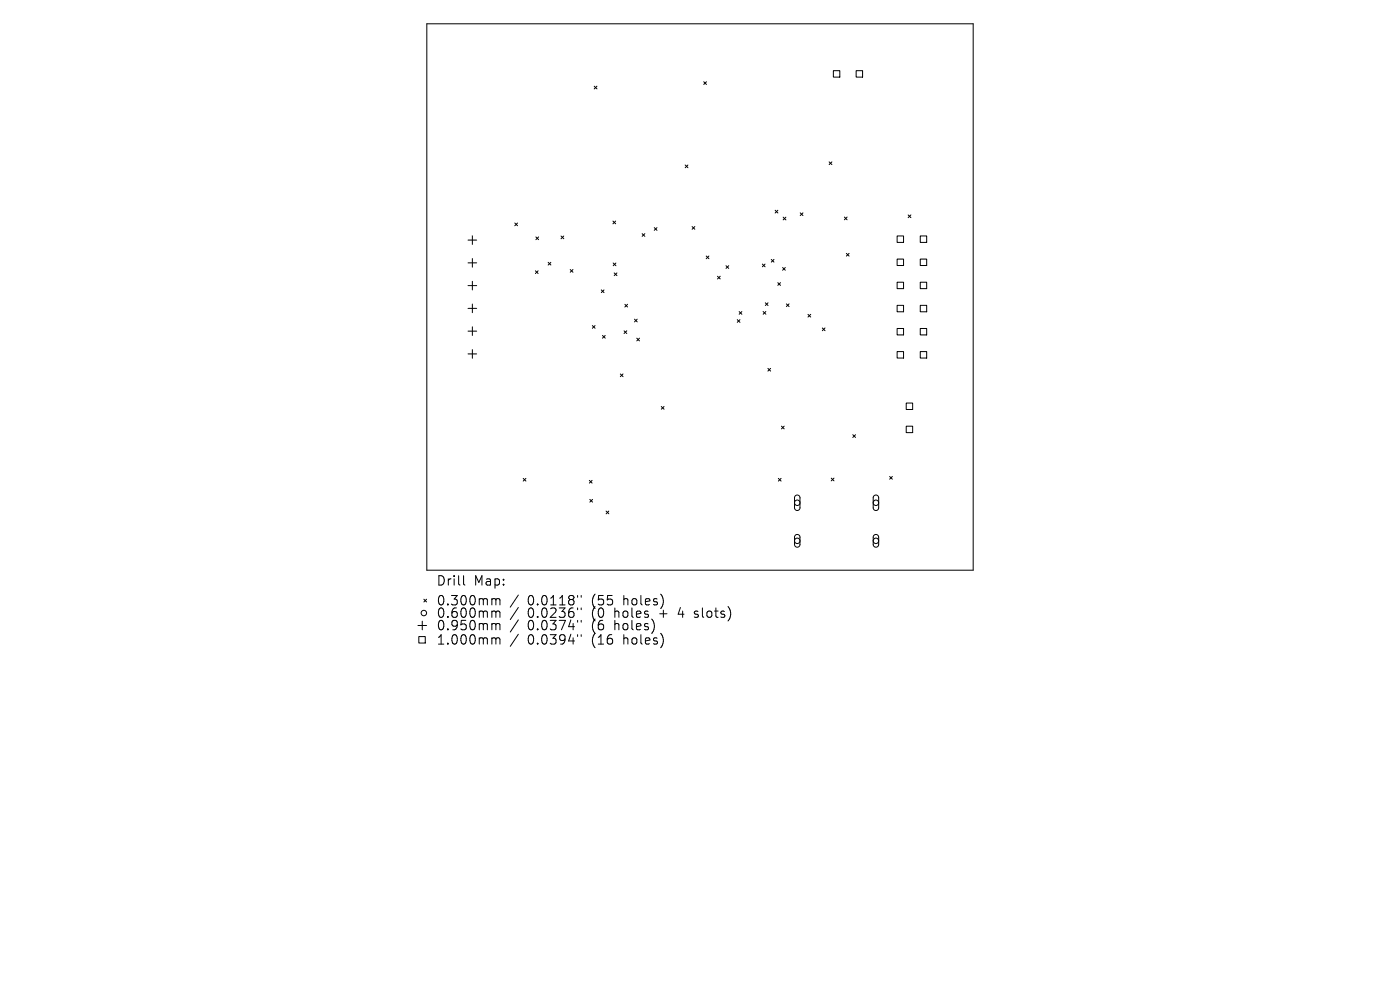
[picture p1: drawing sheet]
<svg xmlns="http://www.w3.org/2000/svg" width="297mm" height="210mm" viewBox="0 0 297 210" stroke-linecap="round" stroke-linejoin="round" font-family="sans-serif">
<defs><g id="words">
<g font-size="2.8">
<text x="92.5" y="124.5">Drill</text>
<text x="100.5" y="124.5">Map:</text>
<text x="92.5" y="128.7">0.300mm</text>
<text x="92.5" y="131.3">0.600mm</text>
<text x="111.9" y="128.7">0.0118&quot;</text>
<text x="111.9" y="131.3">0.0236&quot;</text>
<text x="125.7" y="128.7">(55</text>
<text x="125.7" y="131.3">(0</text>
<text x="130.6" y="131.3">holes</text>
<text x="132.5" y="128.7">holes)</text>
<text x="140.4" y="131.3">+</text>
<text x="144.6" y="131.3">4</text>
<text x="148.2" y="131.3">slots)</text>
<text x="92.5" y="134">0.950mm</text>
<text x="92.5" y="137">1.000mm</text>
<text x="111.9" y="134">0.0374&quot;</text>
<text x="111.9" y="137">0.0394&quot;</text>
<text x="125.7" y="134">(6</text>
<text x="125.7" y="137">(16</text>
<text x="130.6" y="134">holes)</text>
<text x="132.5" y="137">holes)</text>
</g>
</g></defs>
<g fill="none" stroke="#000" stroke-width=".21">
<path d="M90.5 5h116v116h-116zM126.1 18.3l.5 .6M126.6 18.3l-.5 .6M149.3 17.3l.6 .6M149.9 17.3l-.6 .6M176.8 15h1.4v1.4h-1.4zM181.6 15h1.4v1.4h-1.4zM145.4 35l.5 .6M145.9 35l-.5 .6M175.9 34.3l.6 .6M176.5 34.3l-.6 .6M99.3 50.9h1.8"/>
<path d="M99.3 55.8h1.8M100.2 50v1.8M100.2 54.8v1.9M100.2 59.7v1.8M109.2 47.3l.6 .6M109.8 47.3l-.6 .6M113.6 57.4l.6 .6M113.7 50.3l.6 .5M114.2 57.4l-.6 .6M114.3 50.3l-.6 .5M116.3 55.6l.6 .6M116.9 55.6l-.6 .6"/>
<path d="M119 50.1l.6 .5M119.6 50.1l-.6 .5M121 57.2l.5 .6M121.5 57.2l-.5 .6M130 46.9l.6 .6M130.1 55.8l.6 .6M130.3 57.9l.6 .6M130.6 46.9l-.6 .6M130.7 55.8l-.6 .6M130.9 57.9l-.6 .6M136.2 49.6l.6 .5M136.8 49.6l-.6 .5"/>
<path d="M138.8 48.3l.6 .6M139.4 48.3l-.6 .6M146.8 48.1l.6 .5M147.4 48.1l-.6 .5M149.8 54.3l.6 .6M150.4 54.3l-.6 .6M152.2 58.6l.6 .6M152.8 58.6l-.6 .6M154 56.4l.6 .5M154.6 56.4l-.6 .5M161.7 56l.6 .6M162.3 56l-.6 .6"/>
<path d="M163.6 55l.6 .6M164.2 55l-.6 .6M164.4 44.6l.6 .6M165 60l.6 .5M165 44.6l-.6 .6M165.6 60l-.6 .5M166 56.7l.6 .6M166.1 46.1l.6 .6M166.6 56.7l-.6 .6M166.7 46.1l-.6 .6M169.8 45.2l.5 .5M170.3 45.2l-.5 .5"/>
<path d="M179.1 46l.6 .6M179.6 53.7l.5 .6M179.7 46l-.6 .6M180.1 53.7l-.5 .6M190.3 50.1h1.4v1.3h-1.4zM190.3 55h1.4v1.3h-1.4zM190.3 59.9h1.4v1.3h-1.4zM192.7 45.6l.5 .6M193.2 45.6l-.5 .6M195.2 50.1h1.4v1.3h-1.4zM195.2 55h1.4v1.3h-1.4zM195.2 59.9h1.4v1.3h-1.4z"/>
<path d="M99.3 60.6h1.8M99.3 65.4h1.8M99.3 70.2h1.8M99.3 75.1h1.8M100.2 64.5v1.8M100.2 69.3v1.9M100.2 74.2v1.8M125.7 69.1l.5 .5M126.2 69.1l-.5 .5M127.6 61.5l.5 .6M127.8 71.2l.6 .5M128.1 61.5l-.5 .6"/>
<path d="M128.4 71.2l-.6 .5M131.6 79.3l.6 .6M132.2 79.3l-.6 .6M132.4 70.2l.6 .6M132.6 64.5l.5 .6M133 70.2l-.6 .6M133.1 64.5l-.5 .6M134.6 67.7l.6 .6M135.1 71.7l.6 .6M135.2 67.7l-.6 .6M135.7 71.7l-.6 .6M156.4 67.8l.6 .6"/>
<path d="M156.8 66.1l.6 .6M157 67.8l-.6 .6M157.4 66.1l-.6 .6M161.9 66.1l.6 .6M162.4 64.2l.5 .6M162.5 66.1l-.6 .6M162.9 78.1l.6 .6M162.9 64.2l-.5 .6M163.5 78.1l-.6 .6M166.8 64.5l.6 .5M167.4 64.5l-.6 .5M171.4 66.7l.6 .6"/>
<path d="M172 66.7l-.6 .6M174.4 69.6l.6 .6M175 69.6l-.6 .6M190.3 64.8h1.4v1.3h-1.4zM190.3 69.7h1.4v1.3h-1.4zM190.3 74.6h1.4v1.4h-1.4zM195.2 64.8h1.4v1.3h-1.4zM195.2 69.7h1.4v1.3h-1.4zM195.2 74.6h1.4v1.4h-1.4zM140.3 86.2l.6 .6M140.9 86.2l-.6 .6M165.8 90.4l.6 .6"/>
<path d="M166.4 90.4l-.6 .6M180.9 92.2l.6 .6M181.5 92.2l-.6 .6M192.2 85.5h1.4v1.4h-1.4zM192.2 90.4h1.4v1.4h-1.4zM111 101.5l.6 .6M111.6 101.5l-.6 .6M125 101.9l.6 .6M125.1 105.9l.6 .6M125.6 101.9l-.6 .6M125.7 105.9l-.6 .6M128.6 108.4l.6 .6"/>
<path d="M129.2 108.4l-.6 .6M165.1 101.5l.6 .6M165.7 101.5l-.6 .6M168.7 105.2l.6-.2 .4 .5v2.3l-.5 .5-.4-.1-.2-.4v-2.3zM168.7 113.5l.6-.1 .4 .5v1.7l-.5 .5-.4-.1-.2-.4v-1.7zM176.3 101.4l.6 .6M176.9 101.4l-.6 .6M185.4 105.2l.6-.2 .4 .5v2.3l-.5 .5-.4-.1-.2-.4-.1-2.3zM185.4 113.5l.6-.1 .4 .5v1.7l-.5 .5-.4-.1-.2-.4-.1-1.7zM188.7 101.1l.6 .6M189.3 101.1l-.6 .6M88.7 132.7h1.8"/>
<path d="M88.9 135h1.3v1.4h-1.3zM89.6 131.8v1.8M89.9 127.1l.6 .6M90.5 127.1l-.6 .6M98.3 122.1v1.7l.3 .3M104.6 127h.3l.3 .3M104.6 129.6h.3l.3 .3M104.6 132.3l.5 .1 .1 .2M104.6 135.3l.5 .1 .1 .2M105.2 127.3l.3-.3 .5 .1 .1 1.2M105.2 127.3v1M105.2 129.9v1.1"/>
<path d="M105.2 132.6v1M105.2 135.6v1M105.2 129.9l.3-.3 .5 .1 .1 1.3M105.2 132.6l.3-.3 .5 .1 .1 1.2M105.2 135.6l.3-.3 .5 .1 .1 1.2M110 126.2l-1.8 2.6M110 128.9l-1.8 2.5M110 131.5l-1.8 2.6M110 134.5l-1.8 2.6M122.5 126.3v.4M122.5 129v.3M122.5 131.6v.4"/>
<path d="M122.5 134.6v.4M123.3 126.3v.4M123.3 129v.3M123.3 131.6v.4M123.3 134.6v.4M147.3 130.9l.2 .1M147.4 129.7v.5"/>
<circle cx="169.1" cy="114.7" r=".58"/>
<circle cx="169.1" cy="106.7" r=".58"/>
<circle cx="185.8" cy="114.7" r=".58"/>
<circle cx="185.8" cy="106.7" r=".58"/>
<circle cx="89.9" cy="130" r=".58"/>
</g>
<use href="#words"/>
</svg>
